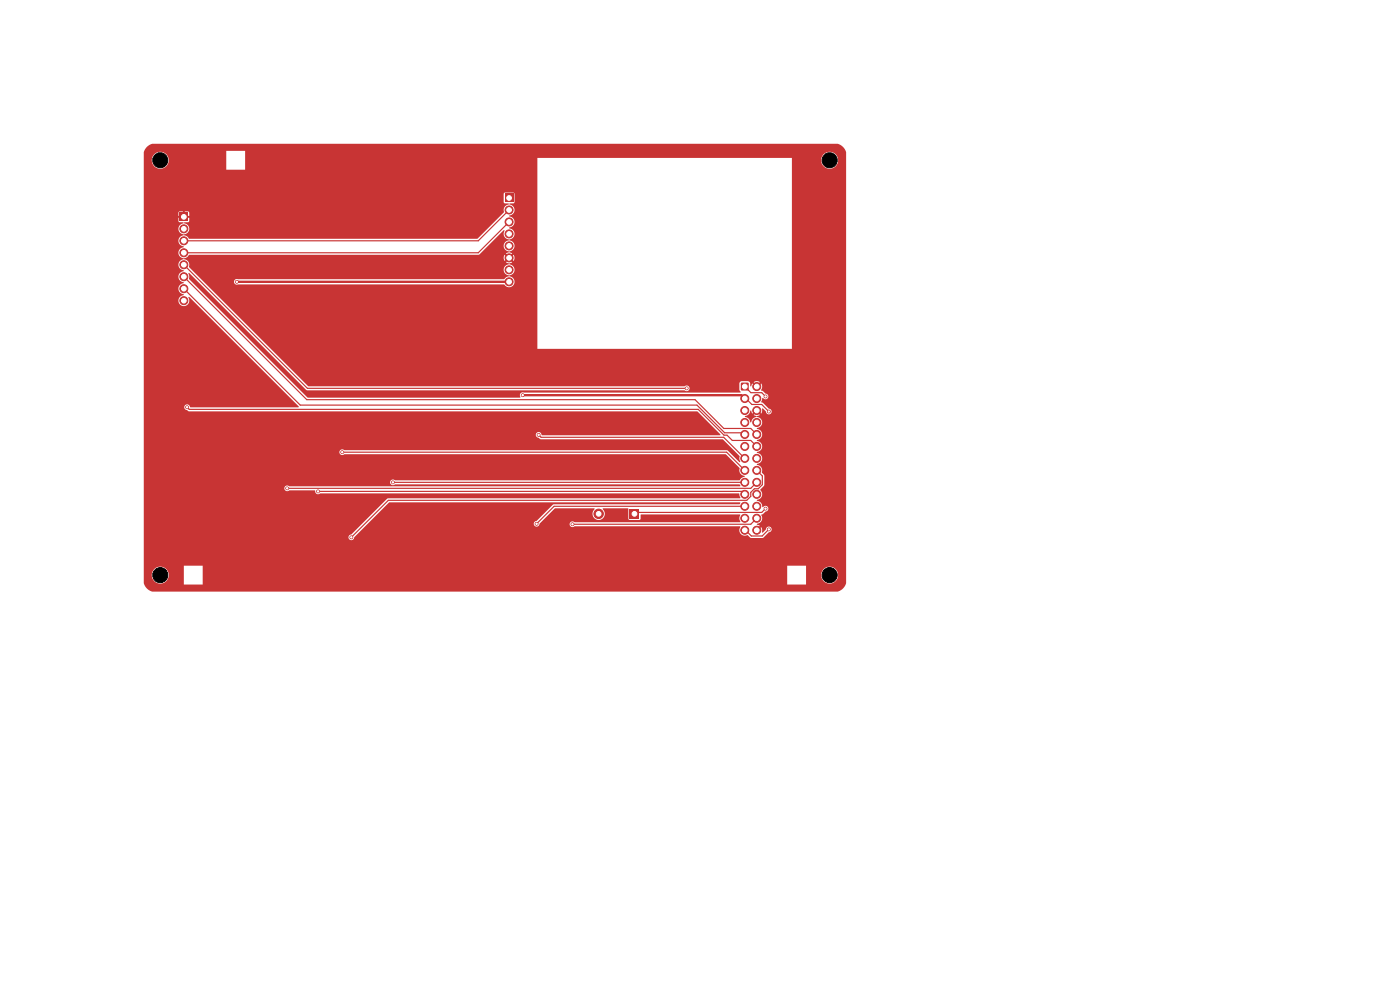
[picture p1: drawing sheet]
<svg xmlns="http://www.w3.org/2000/svg" width="297mm" height="210mm" viewBox="0 0 297 210" stroke-linecap="round" stroke-linejoin="round" font-family="sans-serif">
<path d="M157.2 81.2h1.6v1.6h-1.6z" fill="#c83434"/>
<g fill="#c83434" stroke="#c83434" stroke-width=".21">
<circle cx="160.5" cy="82" r=".85"/>
<circle cx="158" cy="84.5" r=".85"/>
<circle cx="160.5" cy="84.5" r=".85"/>
<circle cx="158" cy="87.1" r=".85"/>
<circle cx="160.5" cy="87.1" r=".85"/>
<circle cx="158" cy="89.6" r=".85"/>
<circle cx="160.5" cy="89.6" r=".85"/>
<circle cx="158" cy="92.2" r=".85"/>
<circle cx="160.5" cy="92.2" r=".85"/>
<circle cx="158" cy="94.7" r=".85"/>
<circle cx="160.5" cy="94.7" r=".85"/>
<circle cx="158" cy="97.2" r=".85"/>
<circle cx="160.5" cy="97.2" r=".85"/>
<circle cx="158" cy="99.8" r=".85"/>
<circle cx="160.5" cy="99.8" r=".85"/>
<circle cx="158" cy="102.3" r=".85"/>
<circle cx="160.5" cy="102.3" r=".85"/>
<circle cx="158" cy="104.9" r=".85"/>
<circle cx="160.5" cy="104.9" r=".85"/>
<circle cx="158" cy="107.4" r=".85"/>
<circle cx="160.5" cy="107.4" r=".85"/>
<circle cx="158" cy="109.9" r=".85"/>
<circle cx="160.5" cy="109.9" r=".85"/>
<circle cx="158" cy="112.5" r=".85"/>
<circle cx="160.5" cy="112.5" r=".85"/>
</g>
<path d="M107.1 41.2h1.8v1.7h-1.8z" fill="#c83434"/>
<g fill="#c83434" stroke="#c83434" stroke-width=".21">
<circle cx="108" cy="44.5" r=".85"/>
<circle cx="108" cy="47.1" r=".85"/>
<circle cx="108" cy="49.6" r=".85"/>
<circle cx="108" cy="52.2" r=".85"/>
<circle cx="108" cy="54.7" r=".85"/>
<circle cx="108" cy="57.2" r=".85"/>
<circle cx="108" cy="59.8" r=".85"/>
</g>
<path d="M133.6 108h2v2h-2z" fill="#c83434"/>
<circle cx="127" cy="109" r="1" fill="#c83434" stroke="#c83434" stroke-width=".21"/>
<path d="M38.1 45.2h1.7v1.7h-1.7z" fill="#c83434"/>
<g fill="#c83434" stroke="#c83434" stroke-width=".21">
<circle cx="39" cy="48.5" r=".85"/>
<circle cx="39" cy="51.1" r=".85"/>
<circle cx="39" cy="53.6" r=".85"/>
<circle cx="39" cy="56.2" r=".85"/>
<circle cx="39" cy="58.7" r=".85"/>
<circle cx="39" cy="61.2" r=".85"/>
<circle cx="39" cy="63.8" r=".85"/>
<circle cx="162.4" cy="107.9" r=".3"/>
<circle cx="162.4" cy="84.1" r=".3"/>
<circle cx="50.2" cy="59.8" r=".3"/>
<circle cx="163.1" cy="112.3" r=".3"/>
<circle cx="163.1" cy="87.3" r=".3"/>
<circle cx="110.9" cy="83.8" r=".3"/>
<circle cx="145.7" cy="82.4" r=".3"/>
<circle cx="39.7" cy="86.4" r=".3"/>
<circle cx="114.3" cy="92.2" r=".3"/>
<circle cx="72.6" cy="95.9" r=".3"/>
<circle cx="74.5" cy="114" r=".3"/>
<circle cx="83.4" cy="102.3" r=".3"/>
<circle cx="60.9" cy="103.6" r=".3"/>
<circle cx="67.5" cy="104.2" r=".3"/>
<circle cx="113.8" cy="111.1" r=".3"/>
<circle cx="121.4" cy="111.2" r=".3"/>
</g>
<g fill="none" stroke="#c83434" stroke-width=".25">
<path d="M39 58.7l26.1 26.1h82.3l6.2 6.1h5.7l1.2 1.3M39 56.2l26.2 26.2h80.5M108 44.5l-6.5 6.6h-62.5M108 47.1l-6.5 6.5h-62.5M39 61.2l24.7 24.7h84.2l5.8 5.9h3.9l.4 .4M39.7 86.4l.4 .4h108l5.5 5.5h.6l1.2 1.1h3.9l1.2 1.3M72.6 95.9h81.5l3.9 3.9M114.3 92.2l.5 .6h38.7l4.5 4.4M158 82l1.3 1.3h2.3l.8 .8M158 84.5l.6 .4 .9 .9h2.1l1.5 1.5M160.5 99.8l1.2 1.2v1.8l-.8 .9h-.9l-.7 .8v.8l-.9 .8h-76l-7.9 7.9M67.5 104.2h89.9l.6 .7"/>
<path d="M83.4 102.3h74.6M158 107.4h-40.5l-3.7 3.7M160.5 102.3l-1.2 1.3h-98.4M160.5 109.9l-1.2 1.3h-37.9M162.4 107.9l-.8 .8h-26l-1 .3M163.1 112.3l-1.4 1.4h-2.3l-1.4-1.2"/>
</g>
<path d="M50.2 59.8h57.8M110.9 83.8h46.4l.7 .7" fill="none" stroke="#c83434" stroke-width=".5"/>
<g fill="#c83434">
<path d="M159.2 87.1h.2l.2 .6 .5-.4 .3 .2-.5 .5 .6 .3v.1a1.39 1.39 0 0 0-1.2 1.2h-.1a1.54 1.54 0 0 0-1.2-1.2l.1-.2a1.2 1.2 0 0 0 1.1-1.1z"/>
<path d="M31.2 31.2l1.1-.7h145.4a2.53 2.53 0 0 1 1.8 1.8v91.4a2.55 2.55 0 0 1-1.8 1.8h-145.4a2.56 2.56 0 0 1-1.7-1.5h140.4v-2.1h3.2a1.8 1.8 0 0 0 2.5 1.8 1.8 1.8 0 0 0 .4-3.1 1.8 1.8 0 0 0-2.9 1v.3h-3.2v-1.9h-4v4h-124v-4h-4v4h-8.4l-.1-2.1h1.7a1.8 1.8 0 0 0 2.5 1.8 1.8 1.8 0 0 0 .4-3.1 1.8 1.8 0 0 0-2.9 1v.3h-1.7v-73.5h7.3a1.36 1.36 0 0 0 1.2 1.4v.1a1.21 1.21 0 0 0-1.1 1.2 1.21 1.21 0 0 0 1.1 1.2v.1a1.21 1.21 0 0 0-1.1 1.3 1.21 1.21 0 0 0 1.1 1.2v.1a1.21 1.21 0 0 0-1.1 1.2 1.21 1.21 0 0 0 1.1 1.2v.1a1.21 1.21 0 0 0-1.1 1.2 1.21 1.21 0 0 0 1.1 1.2v.2a1.21 1.21 0 0 0-1.1 1.2 1.21 1.21 0 0 0 1.1 1.2v.1a1.17 1.17 0 0 0-1.1 1.5 1.17 1.17 0 0 0 1.7 .7 1.17 1.17 0 0 0 .4-1.8h.2l23.2 23.3-.1 .1h-22.9l-.1-.2a.61 .61 0 0 0-.7-.4 .61 .61 0 0 0-.5 .7 .61 .61 0 0 0 .6 .5l.4 .3h107.8l4.9 4.9-.1 .1h-37.7a.72 .72 0 0 0-.5-.6 .72 .72 0 0 0-.8 .3 .65 .65 0 0 0 .6 .9l.4 .3h38.6l3.6 3.5-.1 .6 .2 .6-.2 .1-2.6-2.5h-81.2a.61 .61 0 0 0-.9 0 .61 .61 0 0 0 .1 .9 .61 .61 0 0 0 .9 0h80.8l3 2.9a1.36 1.36 0 0 0 1.1 1.7l-.7 .4-.5 .5h-73a.62 .62 0 0 0-.9 0 .62 .62 0 0 0 0 .9 .62 .62 0 0 0 .9-.1h73l.3 .3-.2 .2-95.6-.1a.61 .61 0 0 0-.8 .1 .61 .61 0 0 0 0 .9 .61 .61 0 0 0 .9-.1h5.4a.69 .69 0 0 0 .4 .7 .69 .69 0 0 0 .7 0h88.8l.4 .9-.1 .1h-74.7l-7.7 7.6a.62 .62 0 0 0-.7 .7 .62 .62 0 0 0 .7 .6 .62 .62 0 0 0 .6-.7l7.4-7.3h74.3l.2 .1-.3 .3h-39.3l-3.7 3.5a.61 .61 0 0 0-.6 .7 .61 .61 0 0 0 .7 .5 .61 .61 0 0 0 .6-.6l3.2-3.3 8.4 .1a1.35 1.35 0 0 0-.1 2 1.35 1.35 0 0 0 2 0 1.35 1.35 0 0 0-.2-2l5.4-.1 .1 2.3 .3 .2h2.2l.2-1.2h20.9l.1 .2a1.37 1.37 0 0 0 .1 1.4l-35.2 .1a.61 .61 0 0 0-.9 0 .61 .61 0 0 0 .1 .9 .61 .61 0 0 0 .8-.1h35l.2 .2a1.22 1.22 0 0 0 .1 1.5 1.22 1.22 0 0 0 1.4 .2l.7 .6h2.5l1.3-1.2a.62 .62 0 0 0 .6-.6 .62 .62 0 0 0-.6-.6 .62 .62 0 0 0-.6 .6l-.8 .7-.2-1.1-.5 .4-.3-.3 .5-.5-.6-.2v-.2a1.26 1.26 0 0 0 .9-1.9l.9-.7a.64 .64 0 0 0 .5-.9 .64 .64 0 0 0-1.1 0 1.56 1.56 0 0 0-1.3-1.4l.1-.2a1.24 1.24 0 0 0 1-.8 1.24 1.24 0 0 0-.3-1.3l.9-1v-2l-.6-.7a1.27 1.27 0 0 0-1.1-1.7l.1-.1a1.21 1.21 0 0 0 1.1-1.2 1.21 1.21 0 0 0-1.2-1.2l.1-.1a1.21 1.21 0 0 0 1.1-1.2 1.21 1.21 0 0 0-1.2-1.2l.1-.2a1.21 1.21 0 0 0 1.1-1.2 1.21 1.21 0 0 0-1.2-1.2l.1-.1a1.21 1.21 0 0 0 1.1-1.2 1.21 1.21 0 0 0-1.2-1.2l.7-.4-.5-.5 .3-.2 .5 .4 .2-1 .8 .6a.62 .62 0 0 0 .6 .6 .62 .62 0 0 0 .6-.6 .62 .62 0 0 0-.6-.6l-1.2-1.2-.4-.2 .3-.9a.63 .63 0 0 0 1.1 0 .63 .63 0 0 0-.5-.9l-.5-.5-.4-.1v-.2a1.13 1.13 0 0 0 0-1.4l-.5 .5-.3-.3 .4-.5a1.14 1.14 0 0 0-1.2 .1l.5 .4-.3 .3-.5-.5-.4 .7-.1-.7-.2-.4-1.5-.1-.4 .2-.2 .4v1.2l.3 .5-.1 .2h-45.9a.67 .67 0 0 0-.7 .2 .67 .67 0 0 0 0 .8h-45.2l-25.1-25.1-.1-1.2 .2-.1 25 24.9h80a.62 .62 0 0 0 .9 0 .62 .62 0 0 0 0-.9 .62 .62 0 0 0-.9 .1h-79.8l-8-8h110.6v-40.1h6.2a1.8 1.8 0 0 0 2.5 1.8 1.8 1.8 0 0 0 .4-3.1 1.8 1.8 0 0 0-2.9 1v.3h-6.2v-.4h-54v40.5h-56.6l-17.3-17.4a1.27 1.27 0 0 0-1.1-1.7l.7-.4 .5-.5h61.3l5.3-5.2 .2 .1a1.27 1.27 0 0 0 1 2v.1a1.21 1.21 0 0 0-1.1 1.2 1.21 1.21 0 0 0 1.1 1.2l-.7 .4 .5 .4-.3 .3-.4-.5a1.13 1.13 0 0 0 0 1.4l.4-.5 .3 .3-.5 .4 .7 .4a1.24 1.24 0 0 0-1.2 1.2 1.24 1.24 0 0 0 1.2 1.3l-1.1 .7h-56.4a.61 .61 0 0 0-.9 .6 .61 .61 0 0 0 .9 .5l56.5 .1a1.19 1.19 0 0 0 2-.1 1.19 1.19 0 0 0-1-1.8v-.1a1.21 1.21 0 0 0 1.1-1.2 1.21 1.21 0 0 0-1.1-1.2l.7-.4-.5-.4 .3-.3 .4 .5a1.14 1.14 0 0 0 0-1.4l-.4 .5-.3-.3 .5-.4-.7-.4a1.24 1.24 0 0 0 1.2-1.2 1.24 1.24 0 0 0-1.2-1.3v-.1a1.21 1.21 0 0 0 1.1-1.2 1.21 1.21 0 0 0-1.1-1.2v-.1a1.21 1.21 0 0 0 1.1-1.3 1.21 1.21 0 0 0-1.1-1.2v-.1a1.21 1.21 0 0 0 1.1-1.2 1.21 1.21 0 0 0-1.1-1.2l.1-.1 .8-.1 .2-.2 .1-1.8-.3-.2-1.8-.1-.2 .3v1.9l.9 .2 .2 .1a1.37 1.37 0 0 0-1.1 1.8l-5.7 5.6h-61l-.6-.6-.6-.2v-.2a1.21 1.21 0 0 0 1.1-1.2 1.21 1.21 0 0 0-1.1-1.2l.1-.1 1-.2 .1-.8h-.7v-.4h.7l-.1-.7-.2-.2h-.7v.6h-.4v-.6h-.7l-.2 .2v.7h.6v.4h-.6v.7l.2 .2 .8 .1v.2a1.15 1.15 0 0 0-1.1 1h-7.3v-12.4h21.5v-4h-4v4h-17.5v-2.1h1.7a1.8 1.8 0 0 0 2.5 1.8 1.8 1.8 0 0 0 .4-3.1 1.8 1.8 0 0 0-2.9 1v.3h-1.7v-1.6z"/>
</g>
<g fill="#fff" stroke="#fff" stroke-width=".21">
<circle cx="162.4" cy="107.9" r=".15"/>
<circle cx="162.4" cy="84.1" r=".15"/>
<circle cx="50.2" cy="59.8" r=".15"/>
<circle cx="163.1" cy="112.3" r=".15"/>
<circle cx="163.1" cy="87.3" r=".15"/>
<circle cx="110.9" cy="83.8" r=".15"/>
<circle cx="145.7" cy="82.4" r=".15"/>
<circle cx="39.7" cy="86.4" r=".15"/>
<circle cx="114.3" cy="92.2" r=".15"/>
<circle cx="72.6" cy="95.9" r=".15"/>
<circle cx="74.5" cy="114" r=".15"/>
<circle cx="83.4" cy="102.3" r=".15"/>
<circle cx="60.9" cy="103.6" r=".15"/>
<circle cx="67.5" cy="104.2" r=".15"/>
<circle cx="113.8" cy="111.1" r=".15"/>
<circle cx="121.4" cy="111.2" r=".15"/>
<circle cx="158" cy="82" r=".5"/>
<circle cx="160.5" cy="82" r=".5"/>
<circle cx="158" cy="84.5" r=".5"/>
<circle cx="160.5" cy="84.5" r=".5"/>
<circle cx="158" cy="87.1" r=".5"/>
<circle cx="160.5" cy="87.1" r=".5"/>
<circle cx="158" cy="89.6" r=".5"/>
<circle cx="160.5" cy="89.6" r=".5"/>
<circle cx="158" cy="92.2" r=".5"/>
<circle cx="160.5" cy="92.2" r=".5"/>
<circle cx="158" cy="94.7" r=".5"/>
<circle cx="160.5" cy="94.7" r=".5"/>
<circle cx="158" cy="97.2" r=".5"/>
<circle cx="160.5" cy="97.2" r=".5"/>
<circle cx="158" cy="99.8" r=".5"/>
<circle cx="160.5" cy="99.8" r=".5"/>
<circle cx="158" cy="102.3" r=".5"/>
<circle cx="160.5" cy="102.3" r=".5"/>
<circle cx="158" cy="104.9" r=".5"/>
<circle cx="160.5" cy="104.9" r=".5"/>
<circle cx="158" cy="107.4" r=".5"/>
<circle cx="160.5" cy="107.4" r=".5"/>
<circle cx="158" cy="109.9" r=".5"/>
<circle cx="160.5" cy="109.9" r=".5"/>
<circle cx="158" cy="112.5" r=".5"/>
<circle cx="160.5" cy="112.5" r=".5"/>
<circle cx="108" cy="42" r=".5"/>
<circle cx="108" cy="44.5" r=".5"/>
<circle cx="108" cy="47.1" r=".5"/>
<circle cx="108" cy="49.6" r=".5"/>
<circle cx="108" cy="52.2" r=".5"/>
<circle cx="108" cy="54.7" r=".5"/>
<circle cx="108" cy="57.2" r=".5"/>
<circle cx="108" cy="59.8" r=".5"/>
<circle cx="134.6" cy="109" r=".5"/>
<circle cx="127" cy="109" r=".5"/>
<circle cx="39" cy="46" r=".5"/>
<circle cx="39" cy="48.5" r=".5"/>
<circle cx="39" cy="51.1" r=".5"/>
<circle cx="39" cy="53.6" r=".5"/>
<circle cx="39" cy="56.2" r=".5"/>
<circle cx="39" cy="58.7" r=".5"/>
<circle cx="39" cy="61.2" r=".5"/>
<circle cx="39" cy="63.8" r=".5"/>
</g>
<g fill="#000" stroke="#000" stroke-width=".21">
<circle cx="34" cy="34" r="1.6"/>
<circle cx="176" cy="34" r="1.6"/>
<circle cx="34" cy="122" r="1.6"/>
<circle cx="176" cy="122" r="1.6"/>
</g>
</svg>
